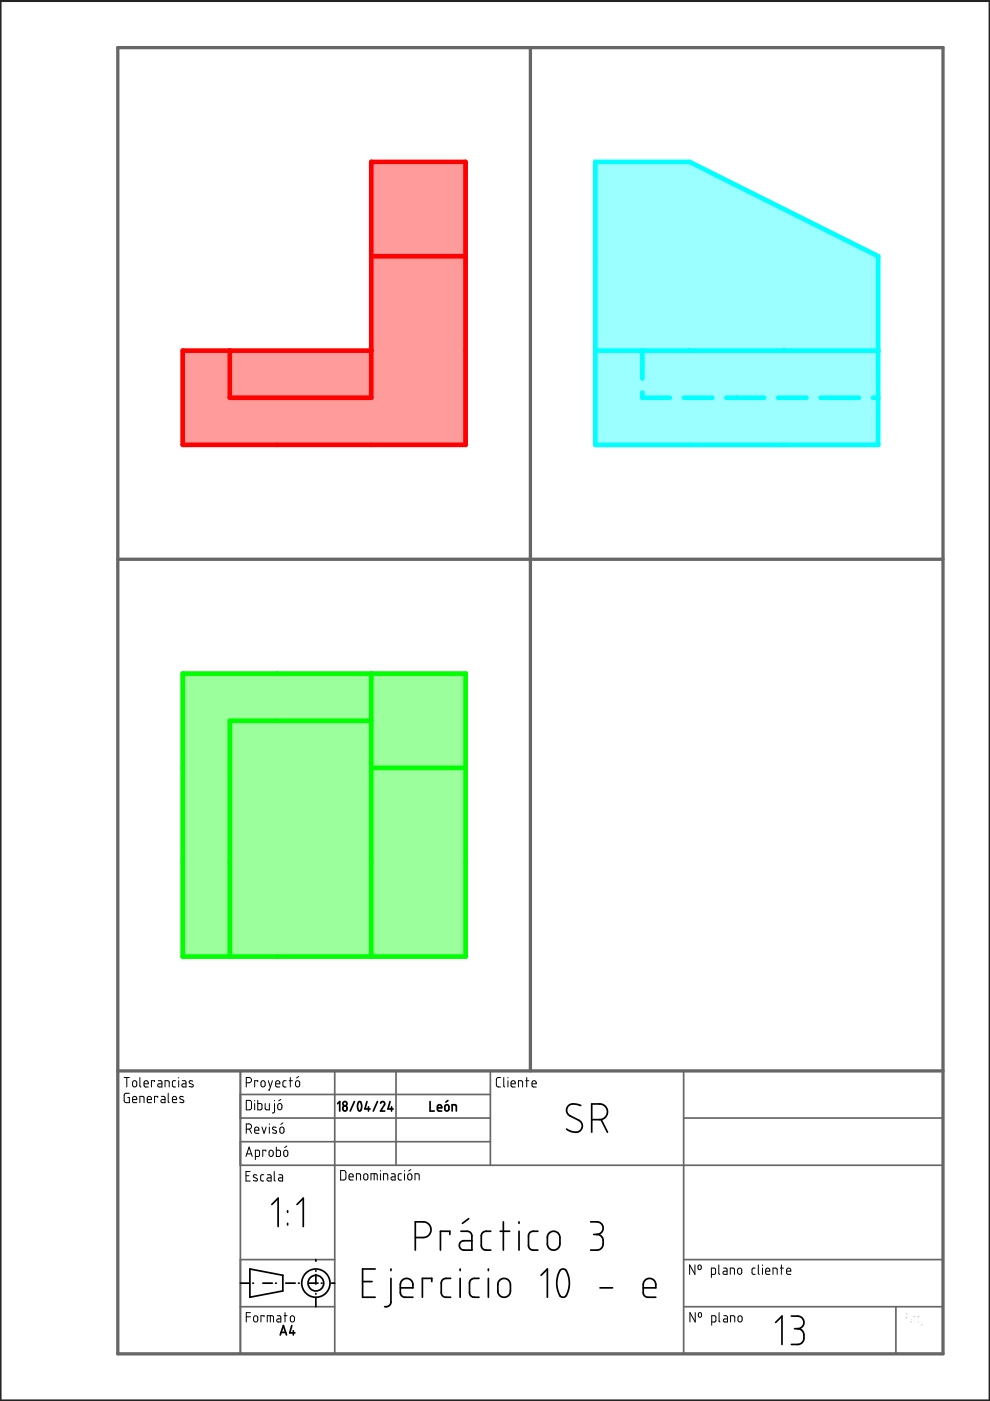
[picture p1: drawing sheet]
<svg xmlns="http://www.w3.org/2000/svg" width="210mm" height="297mm" viewBox="0 0 210 297" stroke-linecap="round" stroke-linejoin="round" font-family="sans-serif">
<path d="M126.2 34.3h20l40 20v40h-60z" fill-rule="evenodd" fill="#9bffff"/>
<path d="M78.7 34.3h20v60h-60v-20h40z" fill-rule="evenodd" fill="#ff9b9b"/>
<path d="M38.7 142.8h60v60h-60z" fill-rule="evenodd" fill="#9bff9b"/>
<path d="M0 .1h210v297h-210z" fill="none" stroke="#242424" stroke-width=".7"/>
<path d="M25 10.1h174.9v276.9h-174.9zM112.5 10.1v217M25 118.6h174.9M25 227.1h174.9" fill="none" stroke="#666" stroke-width=".7"/>
<g fill="none" stroke="#666" stroke-width=".36">
<path d="M51 227.1v59.9M51 237h53M51 232.1h53M71 227.1v59.9M84 227.1v20M104 227.1v20M144.9 227.1v59.9M144.9 237h55M51 247.1h148.9M51 242.1h53M51 267.1h20M51 277.1h20"/>
<path d="M144.9 267.1h55M144.9 277.1h55M189.9 277.1v9.9"/>
</g>
<g fill="#000">
<path d="M191.3 278.4h.6zM191.9 278.4l.3 .1 .2 .4-.1 .4-.4 .2 .4-.2 .1-.4-.2-.4zM191.3 279.5h.6zM193.2 279h.4zM193.2 279.8l.2-.1-.3 .3 .3 .4-.3-.3zM193.4 279.7h.6zM193.6 279l.4 .4zM193.9 279.4l.1 1zM194.6 279.4v.6zM194.7 279.1l.3-.1-.3 .1-.1 .3zM195 279h.5zM191.3 278.4v2z"/>
<path d="M193.4 280.4h.6zM194.6 280l.4 .4zM194.7 281h.5zM195 280.4h.5zM195.5 280.7l-.1 .2-.2 .1zM195.5 279v1.7zM196.2 280.2v.2z"/>
</g>
<g fill="none" stroke="#000" stroke-width=".36">
<path d="M71.6 234l.4-.4v2M72.8 234.6l.3-.2 .4 .2 .1 .6-.2 .3-.3 .1-.3-.2zM75.1 233.6l-.8 2M76 233.7a.56 .56 0 0 1 .6 .1 .56 .56 0 0 1 .1 .6l-.2 .9a.37 .37 0 0 1-.5 .2 .37 .37 0 0 1-.1-.5l-.1-.7zM77.8 233.6l-.4 1.5h1.1M78.1 234.7v.9M80 233.6l-.9 2M80.7 233.9l.3-.3 .5 .2 .1 .3-.9 1.5h.9M82.7 233.6l-.4 1.5h1.1M83 234.7v.9M91.2 233.6v2h.9M92.8 234.9h.8l-.1-.6-.6 .1-.1 .9 .2 .2 .6 .1"/>
<path d="M94.4 234.4l.2-.2 .5 .2 .1 .8-.2 .3-.3 .1-.3-.2zM95 233.3l-.5 .4M95.9 235.6v-1.4l.8 .2 .1 1.2M123.1 234.4l-1.1-.3h-1l-.6 .5-.3 .9 .5 .9 2.6 1.5 .3 .7-.2 .8-.3 .4-.7 .3-1.1-.2-1.1-.5M125.5 237.4h1.8l.9-.4 .5-.6 .1-.6-.1-.6-.3-.5-1-.6h-1.9v6M127.4 237.4l1.4 2.7M57.6 255.4l1.4-1.4v6.1M61 256.7v.3M61 259.4v.3M63 255.4l1.3-1.4v6.1M99.4 258.4l-1.4 1M106.7 259.1v5.9"/>
<path d="M110 259.1v.3M125.2 259.1h1.8l.8 .7 .1 .8-.3 .6-.4 .3-.6 .2M51 272.1h1.9M53 269l7 1.4v3.3l-7 1.3zM53.6 272.1h.1M55.7 272.1h2M58.4 272.1h.2M60.6 272.1h2M63.3 272.1h.1M65.4 272.1h2M67 267.1v.3M67 269.4v.1"/>
<path d="M67 270.2v2M67 274.2v.2M67 275.1v2M68.1 272.1h.2M70.3 272.1h.7M76.9 271.7h2M79.5 269h-2.6v6h2.6M82.9 271v5.3l-.5 .6-.8 .2M82.9 269v.4M84.9 273h2.6v-1l-.5-.7-1-.2-.9 .6-.2 .6v2l.3 .4 .4 .3h1.9M88.1 262.4h1.8l.9-.4 .5-.7 .1-.8-.6-1.1-.8-.3h-1.9v5.9M91.5 271.7v-.7h-1.9v4"/>
<path d="M95.4 261.7v-.7h-2v4M95.5 271l-1.3 .1-.4 .3-.2 .5v2.3l.1 .4 .7 .4h1.1M97.6 269v.4M97.6 271v4M97.7 261l1.6 .1 .6 .5 .2 .4v3h-1.8l-.6-.2-.3-.4v-.5l.3-.6 .5-.2h1.9M101.6 271l-1.5 .2-.4 .3-.2 .5v2.1l.2 .5 .7 .4h1.2M103.5 269v.4M103.5 271v4M104.1 261l-1.4 .1-.5 .4-.2 .5v2.1l.2 .5 .6 .4h1.3M105.9 271.5l.5-.4h.7l.6 .2 .4 .5 .1 .6v1.6l-.3 .6-.5 .3-1 .1-.5-.4-.3-.4v-2zM106 261h2.1M110 261v4"/>
<path d="M114 261l-1.3 .1-.4 .3-.2 .5v2.3l.1 .4 .5 .4h1.3M114.7 270.4l1.4-1.4v6M116.4 261.4l.6-.3h.6l.7 .3 .3 .5 .1 2.2-.3 .5-.6 .4-1-.1-.7-.7v-2zM118.7 269.3l.6-.3 .7 .3 .6 1.8 .1 1.3-.2 1.1-.5 1.3-.5 .2h-.4l-.4-.3-.6-1.8v-1.8zM125.9 261.7h.7M126.6 261.7l.7 .2 .4 .5 .2 .7-.1 1.1-.8 .8h-1.8M127.2 273h2.7M136.4 273h2.6v-1l-.5-.7-.6-.2h-.4l-.9 .5-.2 .7v1.9l.2 .5 .4 .3h2M167.8 279l1.7 .1 .8 .6 .2 .8-.2 .6-.7 .5-.5 .1M59.4 283l.7-1.9 .6 1.9M59.6 282.5h1M61.9 281.1l-.5 1.5h1.1"/>
<path d="M62.2 282.2v.8M164.5 280.4l1.3-1.4v6.1M168.5 281.7h.6M169.1 281.7l.8 .3 .4 .4 .2 .5-.1 1.2-.4 .6-.5 .3-1.7 .1"/>
<circle cx="73.1" cy="234" r=".44"/>
<circle cx="67" cy="272" r="3"/>
<circle cx="67" cy="272" r="1.67"/>
</g>
<path d="M78.7 54.3h20M48.7 74.3v10h30v-50h20v60h-60v-20h40" fill="none" stroke="#f00" stroke-width=".99"/>
<path d="M126.2 34.3h20l40 20v40h-60zM126.2 74.3h60M136.2 74.3v5.9M136.2 83.2v1.1h5.8M145 84.3h6M154 84.3h8M165 84.3h6M174 84.3h8.1M185.1 84.3h1.1" fill="none" stroke="#0ff" stroke-width=".99"/>
<path d="M38.7 142.8h60v60h-60zM78.7 152.8h-30v50M78.7 142.8v60M78.7 162.8h20" fill="none" stroke="#0f0" stroke-width=".99"/>
<g fill="none" stroke="#000" stroke-width=".21">
<path d="M26.3 228.5h1.1M26.9 228.5v2M27.4 231.8h-.8l-.3 .3v1.3l.3 .4h.8v-1.1h-.3M28.1 233.1h.9l-.2-.6h-.3l-.3 .1-.1 .9 .2 .3h.7M28.2 229.3l.5-.2 .3 .3v.7l-.3 .3h-.3l-.3-.2zM29.7 228.5v1.8l.2 .2M29.7 233.8v-1.3l.8 .1v1.2M30.5 229.8h.9l-.2-.6-.3-.1-.3 .2-.1 .9 .3 .2 .6 .1M31.2 233.1h.9l-.2-.6h-.3l-.3 .1-.1 .9 .2 .3h.7M32.8 229.3v-.2h-.7v1.4M33.4 232.7v-.2h-.6v1.3M33.5 229.1h.6l.2 .3v1.1h-.6a.34 .34 0 0 1-.3-.4 .34 .34 0 0 1 .4-.3h.5"/>
<path d="M34.2 232.5h.5l.3 .2v1.1h-.7a.32 .32 0 0 1-.2-.4 .32 .32 0 0 1 .3-.3h.6M35 230.5v-1.4l.8 .2 .1 1.2M35.7 231.8v1.8l.2 .2M36.6 233.1h.8l-.1-.6h-.4l-.3 .1v.9l.1 .3h.7M37.2 229.1h-.4l-.2 .3v.9l.6 .2M37.9 228.5v.1M37.9 229.1v1.4M38.7 229.1h.5l.2 .3v1.1l-.6-.1a.34 .34 0 0 1-.3-.3 .34 .34 0 0 1 .4-.3h.5M38.9 232.6l-.3-.1a.3 .3 0 0 0-.4 .1 .3 .3 0 0 0 0 .4l.6 .3a.37 .37 0 0 1 0 .5 .37 .37 0 0 1-.5-.1h-.2M40.9 229.2h-.3a.31 .31 0 0 0-.4 0 .31 .31 0 0 0 .1 .5l.5 .2a.35 .35 0 0 1 0 .6 .35 .35 0 0 1-.5-.1l-.2-.1M52.2 229.6h.6l.4-.2 .1-.5-.2-.3-.9-.1v2M52.2 233.3h.8l.3 .3v1.3l-.3 .4h-.8z"/>
<path d="M52.2 239.4l.9-.2 .2-.2-.1-.6-.3-.1h-.7v2M52.9 239.4l.4 .9M54 239.6h.9l-.2-.5-.3-.1-.3 .1-.1 .9 .2 .3h.7M54 233.3v.1M54 234v1.3M54.7 233.3v2h.7l.1-.2v-.9l-.2-.2h-.6M54.7 229.3v-.2h-.7v1.4M55.4 229.3l.3-.2 .4 .2 .1 .8-.2 .3-.6-.1zM55.5 239l.5 1.3 .4-1.3M56.2 234v1.1l.3 .2h.6v-1.3M56.9 229.1l.4 1.4M57.1 238.3v.1"/>
<path d="M57.1 239v1.3M57.8 229.1l-.7 2h-.2M58.2 234v1.7l-.4 .3M58.2 233.3v.1M58.4 229.8h.9l-.1-.6-.4-.1-.3 .2-.1 .9 .3 .2 .6 .1M58.5 239.1l-.3-.1a.29 .29 0 0 0-.4 .1 .29 .29 0 0 0 .1 .4l.6 .3a.34 .34 0 0 1 0 .5 .34 .34 0 0 1-.5-.1h-.2M58.9 234.2l.3-.2 .5 .2 .1 .7-.3 .4-.5-.2zM59.4 239.1l.4-.1 .4 .3v.7l-.3 .3h-.3l-.2-.3zM59.5 233.1l-.4 .3M60 238.1l-.5 .3M60.7 229.1h-.5l-.2 .3v.9l.7 .2M61.3 229.1h.7"/>
<path d="M61.6 228.5v2M62.8 229.3l.4-.2 .3 .3v.7l-.2 .3h-.4l-.2-.3zM63.3 228.2l-.4 .4M106.1 228.5h-.6l-.3 .3 .1 1.5 .2 .1 .6 .1M106.8 228.5v1.8l.2 .2M107.7 228.5v.1M107.7 229.1v1.4M108.4 229.8h.8l-.2-.6-.3-.1-.3 .2v.9l.2 .2 .6 .1M109.9 230.5v-1.4h.7l.2 .2v1.2M111.5 229.1h.6M111.7 228.5v2M112.8 229.8h.9l-.2-.6-.4-.1-.2 .2-.1 .9 .2 .2 .7 .1"/>
<path d="M52.2 245.2l.6-2 .7 2M52.2 249.3h.6M52.3 244.6h1M53 248.4h-.8v2h.8M54.1 245.2h.7l.2-.2v-.9l-.1-.2h-.8v2M54.5 249.2l-.4-.1a.28 .28 0 0 0-.4 .1 .28 .28 0 0 0 .2 .4l.5 .3a.37 .37 0 0 1 0 .5 .37 .37 0 0 1-.5-.1h-.2M55.9 249.1h-.4l-.2 .2v.9l.2 .2h.4M56.4 244.1v-.2h-.7v1.3M56.7 249.1h.5l.3 .3v1h-.6a.33 .33 0 0 1-.3-.4 .33 .33 0 0 1 .3-.3h.6M57.1 244l.5-.1 .3 .3v.7l-.3 .3-.4-.1-.2-.2zM58.1 248.4v1.8l.3 .2M58.6 243.2v2l.8-.1 .1-.2-.1-.9-.2-.1h-.6"/>
<path d="M59.1 249.1h.6l.2 .2v1.1h-.7a.34 .34 0 0 1-.2-.4 .34 .34 0 0 1 .4-.3h.5M60.2 244l.4-.1 .4 .3v.7l-.3 .3-.4-.1-.1-.2zM60.8 243l-.4 .3M72.2 248.2h.8l.3 .3v1.3l-.3 .4h-.8zM74 249.5h.9l-.2-.5-.4-.1-.2 .1-.1 .9 .2 .3h.7M75.6 250.2v-1.3h.6l.2 .1 .1 1.2M77.2 249l.2-.1 .5 .1 .1 .8-.2 .3-.4 .1-.3-.3zM78.7 250.2v-1.3h1.2l.1 1.3M79.3 248.9v1.3M80.7 248.2v.1M80.7 248.9v1.3M81.3 250.2v-1.3l.8 .1 .1 1.2"/>
<path d="M83 248.9h.5l.3 .2v1.1h-.7a.34 .34 0 0 1-.2-.4 .34 .34 0 0 1 .3-.3h.6M85.1 248.9h-.4l-.3 .3 .1 .8 .6 .2M85.8 248.2v.1M85.8 248.9v1.3M86.5 249l.5-.1 .3 .2v.7l-.3 .4h-.3l-.2-.3zM87.1 248l-.4 .3M88 250.2v-1.3l.8 .1 .1 1.2M52.2 279.2h.9M53.1 278.3h-.9v2M53.9 279.1l.3-.1 .5 .3v.7l-.3 .2-.3 .1-.3-.2zM56 279.2v-.2h-.7v1.3M57.3 279v1.3"/>
<path d="M58.8 279h.5l.2 .2v1.1h-.5a.33 .33 0 0 1-.3-.3 .33 .33 0 0 1 .3-.4h.5M60.2 279h.7M60.4 278.3v2M61.6 279.1l.4-.1 .4 .3v.6l-.2 .3-.3 .1-.3-.2zM147.3 268.2v2l-1.1-2v2M147.4 278.3v2l-1.1-2v2M148.1 268.3a.34 .34 0 0 1 .3-.1 .34 .34 0 0 1 .3 .3v.4a.34 .34 0 0 1-.4 .3 .34 .34 0 0 1-.3-.3zM148.1 278.4a.35 .35 0 0 1 .4-.1 .35 .35 0 0 1 .2 .3v.5a.34 .34 0 0 1-.4 .2 .34 .34 0 0 1-.2-.3zM150.8 270.2h.6l.3-.2v-.9l-.1-.2h-.8v1.9M152.4 268.2v1.8l.2 .2M152.5 278.3v1.8l.2 .2M153.4 268.9h.6l.2 .2v1.1h-.6a.34 .34 0 0 1-.3-.4 .34 .34 0 0 1 .3-.3h.6"/>
<path d="M153.5 279h.5l.2 .3v1h-.5a.33 .33 0 0 1-.3-.3 .33 .33 0 0 1 .3-.4h.5M154.8 270.2v-1.3l.9 .1v1.2M156.5 269l.4-.1 .4 .3v.7l-.3 .3-.4-.1-.2-.2zM156.5 279.1l.4-.1 .4 .3 .1 .6-.3 .3-.3 .1-.3-.2zM160.1 268.9h-.4l-.3 .2 .1 .9 .6 .2M160.8 268.2v1.8l.2 .2M161.7 268.2v.1M161.7 268.9v1.3M162.3 269.5h.9l-.1-.5-.4-.1-.2 .1-.2 .9 .3 .3h.6M163.9 270.2v-1.3l.8 .1 .1 1.2M165.4 268.9h.7M165.7 268.2v2"/>
<path d="M166.8 269.5h.9l-.2-.5-.4-.1-.2 .1-.1 .9 .2 .3h.7M56.7 280.3v-1.3h1l.3 .1v1.2M150.9 280.3l.8-.1 .1-1-.2-.2h-.7v2M154.9 280.3v-1.3h.6l.2 .1 .1 1.2"/>
</g>
</svg>
